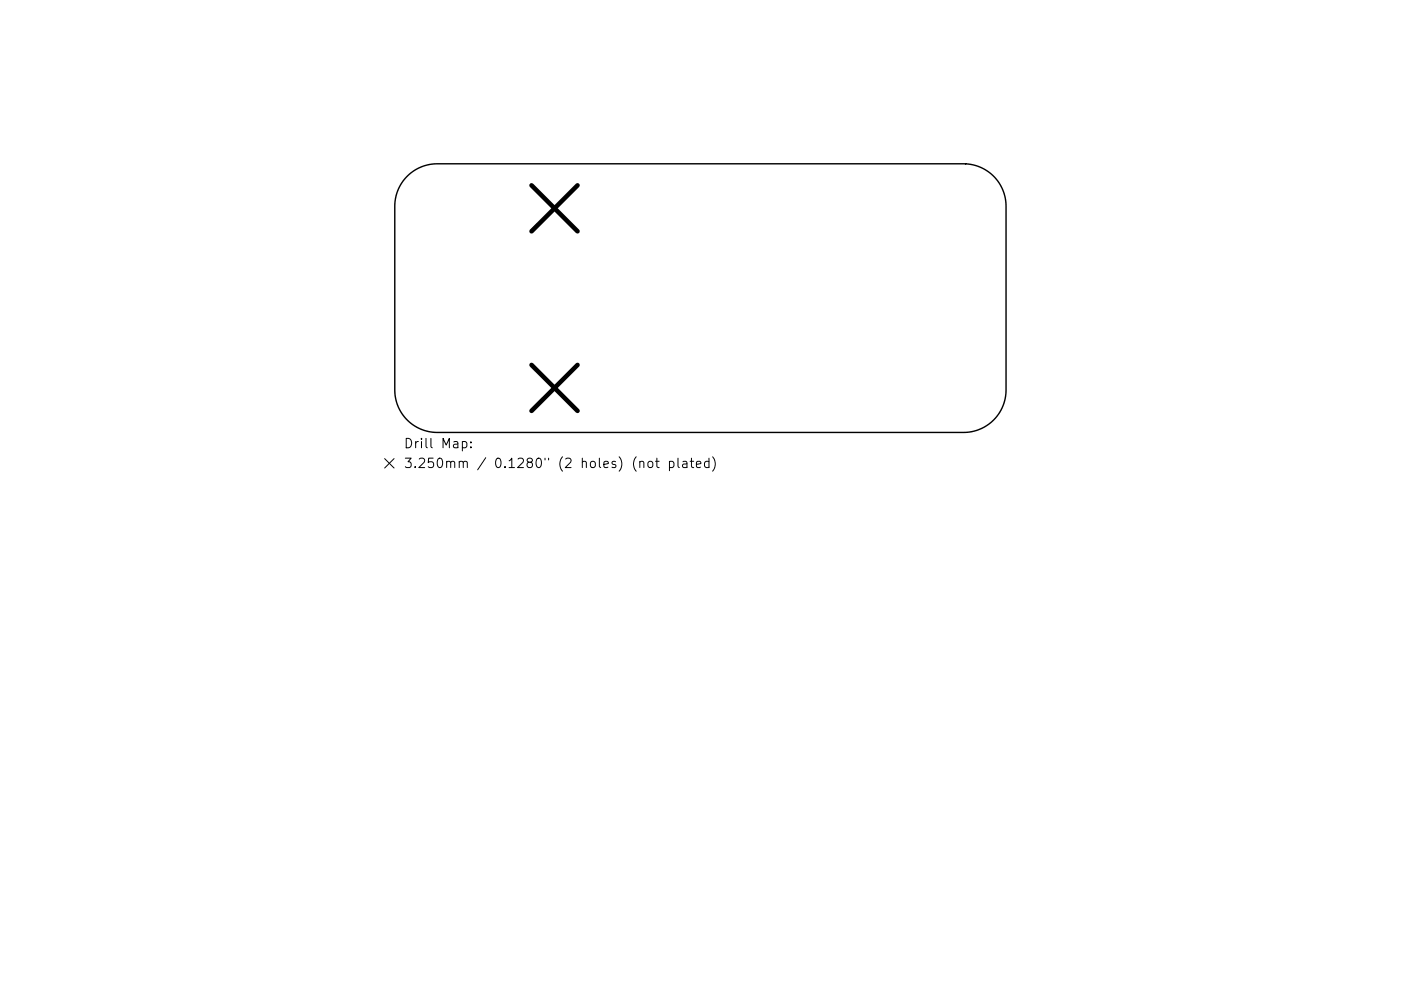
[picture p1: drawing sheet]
<svg xmlns="http://www.w3.org/2000/svg" width="297mm" height="210mm" viewBox="0 0 297 210" stroke-linecap="round" stroke-linejoin="round" font-family="sans-serif">
<defs><g id="words">
<g font-size="2.8">
<text x="85.6" y="95.1">Drill Map:</text>
<text x="85.6" y="99.3">3.250mm / 0.1280&quot; (2 holes) (not plated)</text>
</g>
</g></defs>
<path d="M86.3 37.4a9 9 0 0 1 6.4-2.6h111.6a9 9 0 0 1 9 9v39a9 9 0 0 1-9 9h-111.6a9 9 0 0 1-9-9v-39a9 9 0 0 1 2.6-6.4z" fill="none" stroke="#000" stroke-width=".3"/>
<path d="M112.7 39.3l9.7 9.8M122.4 39.3l-9.7 9.8M112.7 77.4l9.7 9.8M122.4 77.4l-9.7 9.8" fill="none" stroke="#000" stroke-width=".97"/>
<g fill="none" stroke="#000" stroke-width=".21">
<path d="M81.6 97.3l2 2M83.6 97.3l-2 2M98 93.8l.6-.1 .4 .4v.5l-.2 .3h-.8M99.8 94.8v.2M99.8 93.8v.2M135.7 98.1a.5 .5 0 0 1 .8 .1v1M137.5 98.1a.54 .54 0 0 1 .5-.2 .54 .54 0 0 1 .4 .4l-.1 .7a.54 .54 0 0 1-.5 .2 .54 .54 0 0 1-.4-.4zM139 97.9h.7M139.3 97.2v1.7l.1 .2 .3 .1M141.9 98l.6-.1 .4 .4v.5l-.2 .3h-.8M141.9 97.9v2M143.7 97.2v1.7l.3 .3"/>
<path d="M144.8 98h.8l.1 1.2M145.7 98.3l-.7 .1a.39 .39 0 0 0-.3 .4 .39 .39 0 0 0 .3 .4l.7-.1M146.3 97.9h.8M146.6 97.2v1.7l.1 .2 .4 .1M147.7 98.5l.9-.2-.1-.3-.6-.1-.2 .3v.9h.8M150.3 98l-.6-.1-.3 .4v.5l.2 .3h.7M150.3 97.2v2M151.1 96.9a2.29 2.29 0 0 1 0 3.1"/>
</g>
<use href="#words"/>
</svg>
